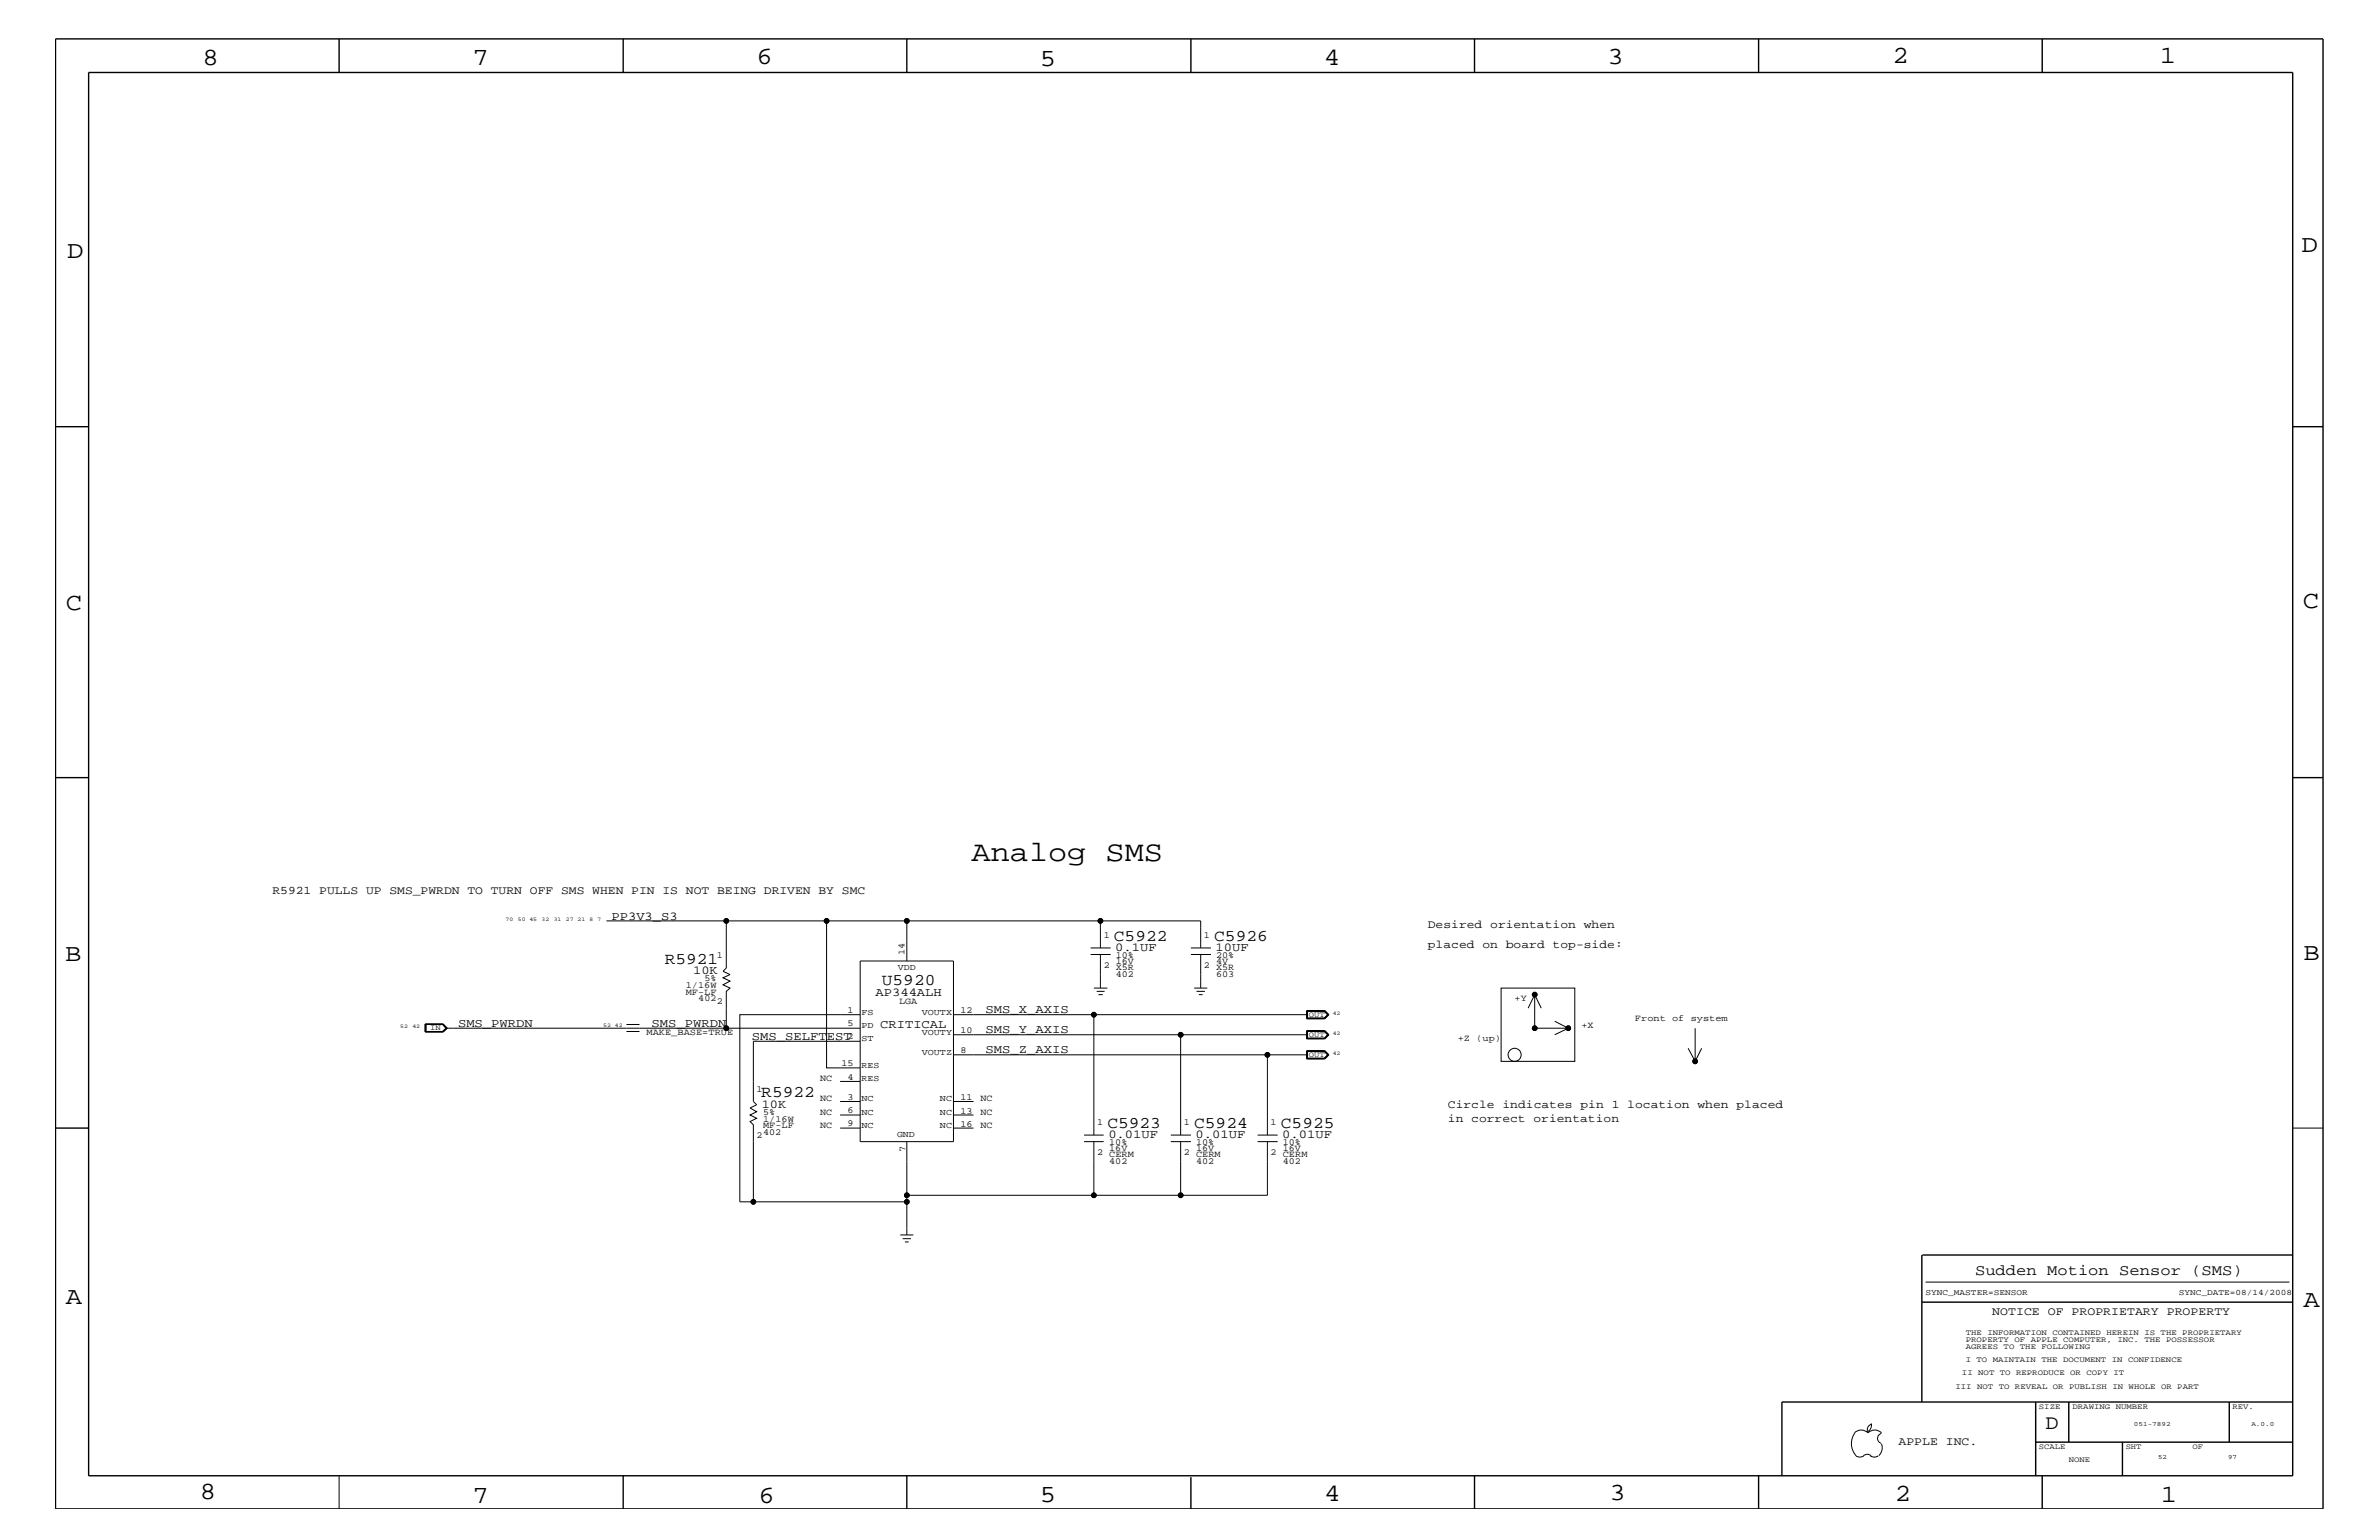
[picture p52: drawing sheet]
<svg xmlns="http://www.w3.org/2000/svg" width="432mm" height="279mm" viewBox="0 0 432 279" stroke-linecap="round" stroke-linejoin="round" font-family="sans-serif">
<defs><g id="words">
<text font-size="5.2" x="176.4" y="156.2">Analog SMS</text>
<g font-size="4.5">
<text x="36.7" y="11.7">8</text>
<text x="85.8" y="11.7">7</text>
<text x="137.3" y="11.5">6</text>
<text x="240.3" y="11.7">4</text>
<text x="291.8" y="11.5">3</text>
<text x="343.5" y="11.5">2</text>
<text x="392" y="11.5">1</text>
<text x="188.7" y="12.1">5</text>
<text x="12.2" y="46.8">D</text>
<text x="417.7" y="45.7">D</text>
<text x="11.9" y="110.6">C</text>
<text x="418" y="110.3">C</text>
<text x="11.9" y="174.3">B</text>
<text x="418.1" y="174.2">B</text>
<text x="11.9" y="236.7">A</text>
<text x="418.1" y="237.1">A</text>
<text x="36.2" y="271.9">8</text>
<text x="85.8" y="272.7">7</text>
<text x="137.7" y="272.7">6</text>
<text x="188.7" y="272.5">5</text>
<text x="240.4" y="272.3">4</text>
<text x="292.1" y="272.2">3</text>
<text x="343.9" y="272.3">2</text>
<text x="392.2" y="272.6">1</text>
</g>
<text font-size="3.7" x="371.3" y="259.3">D</text>
<g font-size="3">
<text x="202.2" y="170.7">C5922</text>
<text x="220.4" y="170.7">C5926</text>
<text x="120.6" y="174.9">R5921</text>
<text x="160.1" y="178.7">U5920</text>
<text x="138.2" y="199.1">R5922</text>
<text x="201" y="204.7">C5923</text>
<text x="216.7" y="204.7">C5924</text>
<text x="232.5" y="204.7">C5925</text>
</g>
<text font-size="2.8" x="358.5" y="231.3">Sudden Motion Sensor (SMS)</text>
<g font-size="2.2">
<text x="111" y="166.9">PP3V3_S3</text>
<text x="202.4" y="172.6">0.1UF</text>
<text x="220.6" y="172.6">10UF</text>
<text x="125.8" y="176.7">10K</text>
<text x="158.9" y="180.7">AP344ALH</text>
<text x="178.9" y="183.8">SMS_X_AXIS</text>
<text x="83.1" y="186.3">SMS_PWRDN</text>
<text x="118.3" y="186.3">SMS_PWRDN</text>
<text x="136.5" y="188.7">SMS_SELFTEST</text>
<text x="159.8" y="186.5">CRITICAL</text>
<text x="178.9" y="187.5">SMS_Y_AXIS</text>
<text x="178.9" y="191.1">SMS_Z_AXIS</text>
<text x="138.3" y="200.9">10K</text>
<text x="201.2" y="206.5">0.01UF</text>
<text x="217" y="206.5">0.01UF</text>
<text x="232.7" y="206.5">0.01UF</text>
</g>
<g font-size="2.1">
<text x="49.4" y="162.2">R5921 PULLS UP SMS_PWRDN TO TURN OFF SMS WHEN PIN IS NOT BEING DRIVEN BY SMC</text>
<text x="259.2" y="168.3">Desired orientation when</text>
<text x="259.2" y="172">placed on board top-side:</text>
<text x="262.8" y="201">Circle indicates pin 1 location when placed</text>
<text x="262.8" y="203.5">in correct orientation</text>
<text x="361.6" y="238.6">NOTICE OF PROPRIETARY PROPERTY</text>
<text x="344.6" y="262.2">APPLE INC.</text>
</g>
<g font-size="1.7">
<text x="130.1" y="173.8">1</text>
<text x="164.2" y="173.3" transform="rotate(-90 164.2 173.3)">14</text>
<text x="200.3" y="170.1">1</text>
<text x="202.5" y="173.8">10%</text>
<text x="218.5" y="170.1">1</text>
<text x="220.7" y="173.8">20%</text>
<text x="124.5" y="179.3">1/16W</text>
<text x="127.8" y="178">5%</text>
<text x="200.3" y="175.6">2</text>
<text x="202.5" y="176.1">X5R</text>
<text x="202.5" y="177.3">402</text>
<text x="202.5" y="174.9">16V</text>
<text x="218.5" y="175.6">2 X5R</text>
<text x="220.7" y="177.3">603</text>
<text x="220.7" y="174.9">4V</text>
<text x="124.5" y="180.5">MF-LF</text>
<text x="126.7" y="181.6">402</text>
<text x="130.1" y="182.2">2</text>
<text x="153.8" y="183.8">1</text>
<text x="163.2" y="182.1">LGA</text>
<text x="174.3" y="183.8">12</text>
<text x="274.9" y="181.6">+Y</text>
<text x="296.8" y="185.3">Front of system</text>
<text x="117.3" y="187.7">MAKE_BASE=TRUE</text>
<text x="153.8" y="188.6">2</text>
<text x="153.8" y="186.1">5</text>
<text x="174.3" y="191">8</text>
<text x="174.3" y="187.4">10</text>
<text x="264.6" y="188.9">+Z (up)</text>
<text x="287" y="186.5">+X</text>
<text x="148.8" y="196.2">NC</text>
<text x="152.7" y="193.4">15</text>
<text x="153.8" y="195.9">4</text>
<text x="137.3" y="198.1">1</text>
<text x="138.5" y="202.3">5%</text>
<text x="138.5" y="203.5">1/16W</text>
<text x="148.8" y="202.3">NC</text>
<text x="148.8" y="199.8">NC</text>
<text x="153.8" y="201.9">6</text>
<text x="153.8" y="199.5">3</text>
<text x="174.3" y="202">13</text>
<text x="174.3" y="199.6">11</text>
<text x="178" y="202.3">NC</text>
<text x="178" y="199.8">NC</text>
<text x="137.3" y="206.5">2</text>
<text x="138.5" y="204.7">MF-LF</text>
<text x="138.5" y="205.9">402</text>
<text x="148.8" y="204.7">NC</text>
<text x="153.8" y="204.3">9</text>
<text x="164.3" y="209.1" transform="rotate(-90 164.3 209.1)">7</text>
<text x="174.3" y="204.4">16</text>
<text x="178" y="204.7">NC</text>
<text x="199.1" y="209.6">2 CERM</text>
<text x="199.1" y="204.1">1</text>
<text x="201.3" y="207.7">10%</text>
<text x="201.3" y="208.8">16V</text>
<text x="214.9" y="209.6">2 CERM</text>
<text x="214.9" y="204.1">1</text>
<text x="217.1" y="207.7">10%</text>
<text x="217.1" y="208.8">16V</text>
<text x="230.6" y="209.6">2 CERM</text>
<text x="230.6" y="204.1">1</text>
<text x="232.8" y="207.7">10%</text>
<text x="232.8" y="208.8">16V</text>
<text x="201.3" y="211.3">402</text>
<text x="217.1" y="211.3">402</text>
<text x="232.8" y="211.3">402</text>
</g>
<g font-size="1.6">
<text x="163" y="176">VDD</text>
<text x="156.4" y="184.1">FS</text>
<text x="167.3" y="184.1">VOUTX</text>
<text x="156.4" y="186.5">PD</text>
<text x="156.4" y="188.9">ST</text>
<text x="167.3" y="187.7">VOUTY</text>
<text x="167.3" y="191.4">VOUTZ</text>
<text x="156.4" y="193.7">RES</text>
<text x="156.4" y="196.2">RES</text>
<text x="156.4" y="199.8">NC</text>
<text x="156.4" y="202.3">NC</text>
<text x="170.6" y="199.8">NC</text>
<text x="170.6" y="202.3">NC</text>
<text x="156.4" y="204.7">NC</text>
<text x="162.8" y="206.3">GND</text>
<text x="170.6" y="204.7">NC</text>
</g>
<g font-size="1.5">
<text x="349.5" y="235">SYNC_MASTER=SENSOR</text>
<text x="395.5" y="235">SYNC_DATE=08/14/2008</text>
</g>
<g font-size="1.4">
<text x="237.6" y="184.4">OUT</text>
<text x="78.1" y="186.9">IN</text>
<text x="237.6" y="191.7">OUT</text>
<text x="237.6" y="188.1">OUT</text>
<text x="356.8" y="242.3">THE INFORMATION CONTAINED HEREIN IS THE PROPRIETARY</text>
<text x="356.8" y="243.5">PROPERTY OF APPLE COMPUTER, INC. THE POSSESSOR</text>
<text x="356.8" y="244.7">AGREES TO THE FOLLOWING</text>
<text x="354.9" y="252">III NOT TO REVEAL OR PUBLISH IN WHOLE OR PART</text>
<text x="356.1" y="249.5">II NOT TO REPRODUCE OR COPY IT</text>
<text x="356.8" y="247.1">I TO MAINTAIN THE DOCUMENT IN CONFIDENCE</text>
<text x="370.1" y="255.6">SIZE</text>
<text x="376.2" y="255.6">DRAWING NUMBER</text>
<text x="405.2" y="255.6">REV.</text>
<text x="370.1" y="262.9">SCALE</text>
<text x="385.8" y="262.9">SHT</text>
<text x="397.9" y="262.9">OF</text>
<text x="375.5" y="265.3">NONE</text>
</g>
<g font-size="1.2">
<text x="387.3" y="258.7">051-7892</text>
<text x="408.6" y="258.7">A.0.0</text>
<text x="391.7" y="264.7">52</text>
<text x="404.4" y="264.7">97</text>
</g>
<g font-size="1">
<text x="91.8" y="167.1">70</text>
<text x="94" y="167.1">50 45</text>
<text x="98.3" y="167.1">32</text>
<text x="100.5" y="167.1">31</text>
<text x="102.7" y="167.1">27 21</text>
<text x="107" y="167.1">8</text>
<text x="108.5" y="167.1">7</text>
<text x="241.9" y="184.1">42</text>
<text x="72.6" y="186.5">52</text>
<text x="74.8" y="186.5">42</text>
<text x="109.5" y="186.3">52 42</text>
<text x="241.9" y="191.4">42</text>
<text x="241.9" y="187.7">42</text>
</g>
</g></defs>
<g fill="none" stroke="#000" stroke-width=".18">
<path d="M110.1 167.1h21.7M150 167.1h49.7M156.1 174.4h17v32.7h-17zM164.6 167.1v7.3M198 173.2h3.6M198 172h3.6M198.5 179.3h2.5M199.1 179.9h1.4M199.7 172v-4.9h18.2v4.9M199.7 173.2v6.1M216.2 173.2h3.6M216.2 172h3.6"/>
<path d="M216.7 179.3h2.4M217.2 179.9h1.5M217.9 173.2v6.1M272.5 179.3h13.3v13.3h-13.3zM77.2 185.8v1.4M80.3 185.9h-3v1.2h3M80.3 185.9l.7 .6-.7 .6M80.3 185.9l.6 .6M80.4 185.8h-3.3v1.4h3.3M80.4 185.8l.8 .7-.8 .7M80.4 185.8l.7 .7-.7 .7M80.9 186.5h50.9"/>
<path d="M80.9 186.5l-.6 .6M113.7 187.1h2.4M113.7 185.9h2.4M152.5 199.8h3.6M152.5 196.2h3.6M156.1 186.5h-24.3v-6.6l.7-.6-1.3-.6 1.3-.7-1.3-.6 1.3-.6-1.3-.6 .6-.6v-8.5h18.2v26.6h6.1M156.1 184.1h-21.8v33.9h2.4v-13.9l-.6-.6 1.2-.6-1.2-.6 1.2-.6-1.2-.7 1.2-.6-.6-.6v-10.9h19.4M173.1 191.4h64.2M173.1 199.8h3.6M173.1 184.1h64.2M173.1 187.7h64.2M198.5 184.1v21.8"/>
<path d="M199.4 180.5h.8M214.3 187.7v18.2M217.6 180.5h.7M230 191.4v14.5M237.2 183.3h3.3l.7 .8-.7 .8h-3.3zM237.2 187h3.3l.7 .7-.7 .8h-3.3zM237.2 190.6h3.3l.7 .8-.7 .7h-3.3zM237.2 190.7h3.3l.6 .7-.6 .7h-3.3zM237.2 183.4h3.3l.6 .7-.6 .7h-3.3zM237.2 187.1h3.3l.6 .6-.6 .7h-3.3zM237.3 190.8h3.1l.6 .6-.6 .6h-3.1M237.3 183.4v1.4"/>
<path d="M237.3 187.1v1.3M237.3 190.7v1.4M237.3 187.1h3.1l.6 .6-.6 .6h-3.1M237.3 183.5h3.1l.6 .6-.6 .6h-3.1M240.4 190.7l.6 .7-.6 .7M240.4 183.4l.6 .7-.6 .7M240.4 187.1l.6 .6-.6 .7M278.6 180.5v6h6M278.6 180.5l1.1 2.4M278.6 180.5l-1.2 2.4M282.2 185.3l2.4 1.2M284.6 186.5l-2.4 1.2"/>
<path d="M306.4 190.2l1.3 2.4 1.2-2.4M307.7 186.5v6.1M136.7 218h27.9M152.5 204.7h3.6M152.5 202.3h3.6M164.6 207.1v9.8h33.9M164.6 216.9v7.2M173.1 204.7h3.6M173.1 202.3h3.6M196.8 207.1h3.5M196.8 205.9h3.5M198.5 207.1v9.8"/>
<path d="M198.5 216.9h15.8M212.5 207.1h3.7M212.5 205.9h3.7M214.3 207.1v9.8h15.7v-9.8M228.3 207.1h3.6M228.3 205.9h3.6M416.1 204.7h5.5M163.4 224.1h2.4M163.8 224.7h1.6M164.3 225.3h.6M349.5 232.6h66M336.6 260a1.69 1.69 0 0 1 2.4 0 1.72 1.72 0 0 1 2.5 0"/>
<path d="M339.6 258.3l.1 .1a1.27 1.27 0 0 1-.7 1.3M339.6 258.4a.99 .99 0 0 0-.6 1.4M61.6 267.7v6.1M336.6 260a3.3 3.3 0 0 0 .3 4.1M336.9 264.1l.7 .3 .7-.3M338.2 264.1l.7-.3 .7 .3M339.5 264.1l.7 .3 .7-.3M341.5 260.1a.93 .93 0 0 0-.7 .9 .93 .93 0 0 0 .7 .9M341.5 262l.1 .7a1.99 1.99 0 0 1-.6 1.4"/>
<circle cx="131.8" cy="167.1" r=".42"/>
<circle cx="150" cy="167.1" r=".42"/>
<circle cx="164.6" cy="167.1" r=".42"/>
<circle cx="199.7" cy="167.1" r=".42"/>
<circle cx="131.8" cy="186.5" r=".42"/>
<circle cx="198.5" cy="184.1" r=".42"/>
<circle cx="214.3" cy="187.7" r=".42"/>
<circle cx="230" cy="191.4" r=".42"/>
<circle cx="274.9" cy="191.4" r="1.19"/>
<circle cx="278.6" cy="180.5" r=".42"/>
<circle cx="278.6" cy="186.5" r=".42"/>
<circle cx="284.6" cy="186.5" r=".42"/>
<circle cx="307.7" cy="192.6" r=".42"/>
<circle cx="136.7" cy="218" r=".42"/>
<circle cx="164.6" cy="216.9" r=".42"/>
<circle cx="164.6" cy="218" r=".42"/>
<circle cx="198.5" cy="216.9" r=".42"/>
<circle cx="214.3" cy="216.9" r=".42"/>
</g>
<g fill="none" stroke="#000" stroke-width=".25">
<path d="M10.1 7.1h411.5v266.7h-411.5zM16.1 13.2h400v254.5h-400zM61.6 7.1v6.1M113.1 7.1v6.1M164.6 7.1v6.1M216.2 7.1v6.1M267.6 7.1v6.1M319.2 7.1v6.1M370.7 7.1v6.1M10.1 77.4h6M416.1 77.4h5.5M10.1 141.1h6"/>
<path d="M416.1 141.1h5.5M10.1 204.7h6M348.8 236.2h67.3M348.8 227.7v26.7M348.9 227.7h67.2M369.5 254.4v13.3M375.5 254.4v7.2M404.6 254.4v7.2M416.1 254.4h-92.7v13.3M113.1 267.7v6.1M164.6 267.7v6.1M216.2 268v5.8"/>
<path d="M267.6 267.7v6.1M319.2 267.7v6.1M369.5 261.6h46.6M370.7 267.7v6.1M385.2 261.6v6.1"/>
</g>
<g fill="#000">
<circle cx="131.8" cy="167.1" r=".42"/>
<circle cx="150" cy="167.1" r=".42"/>
<circle cx="164.6" cy="167.1" r=".42"/>
<circle cx="199.7" cy="167.1" r=".42"/>
<circle cx="131.8" cy="186.5" r=".42"/>
<circle cx="198.5" cy="184.1" r=".42"/>
<circle cx="214.3" cy="187.7" r=".42"/>
<circle cx="230" cy="191.4" r=".42"/>
<circle cx="278.6" cy="180.5" r=".42"/>
<circle cx="278.6" cy="186.5" r=".42"/>
<circle cx="284.6" cy="186.5" r=".42"/>
<circle cx="307.7" cy="192.6" r=".42"/>
<circle cx="136.7" cy="218" r=".42"/>
<circle cx="164.6" cy="216.9" r=".42"/>
<circle cx="164.6" cy="218" r=".42"/>
<circle cx="198.5" cy="216.9" r=".42"/>
<circle cx="214.3" cy="216.9" r=".42"/>
</g>
<use href="#words"/>
</svg>
